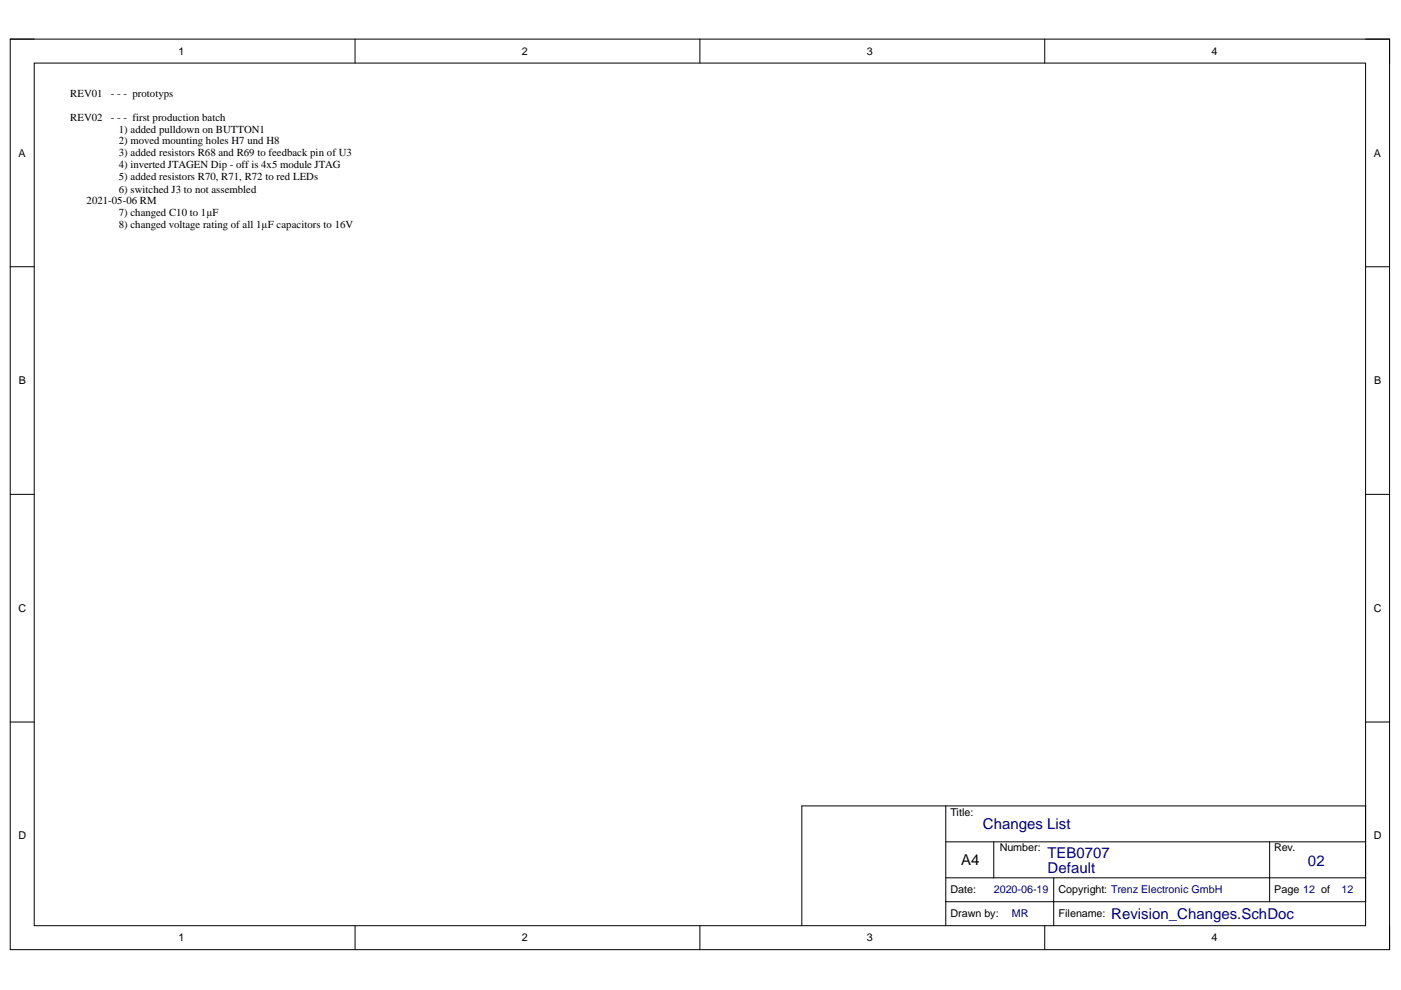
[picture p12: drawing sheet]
<svg xmlns="http://www.w3.org/2000/svg" width="297mm" height="210mm" viewBox="0 0 297 210" stroke-linecap="round" stroke-linejoin="round" font-family="sans-serif">
<defs><g id="words">
<g font-size="3.2" fill="#000080">
<text x="208.4" y="175.8">Changes List</text>
<text x="222.1" y="185.2">Default</text>
<text x="222.1" y="181.9">TEB0707</text>
<text x="277.3" y="183.6">02</text>
<text x="235.6" y="194.8">Revision_Changes.SchDoc</text>
</g>
<text font-size="3.2" x="203.8" y="183.4">A4</text>
<g font-size="2.3">
<text x="37.9" y="11.6">1</text>
<text x="110.7" y="11.6">2</text>
<text x="183.8" y="11.6">3</text>
<text x="256.9" y="11.6">4</text>
<text x="14.9" y="20.5">REV01</text>
<text x="23.5" y="20.5">- - - prototyps</text>
<text x="14.9" y="25.6">REV02</text>
<text x="23.5" y="25.6">- - - first production batch</text>
<text x="25.2" y="28.1">1) added pulldown on BUTTON1</text>
<text x="3.9" y="33.2">A</text>
<text x="25.2" y="30.6">2) moved mounting holes H7 und H8</text>
<text x="25.2" y="33.2">3) added resistors R68 and R69 to feedback pin of U3</text>
<text x="25.2" y="35.7">4) inverted JTAGEN Dip - off is 4x5 module JTAG</text>
<text x="291.3" y="33.2">A</text>
<text x="25.2" y="38.2">5) added resistors R70, R71, R72 to red LEDs</text>
<text x="25.2" y="40.8">6) switched J3 to not assembled</text>
<text x="18.4" y="43.4">2021-05-06 RM</text>
<text x="25.2" y="45.9">7) changed C10 to 1µF</text>
<text x="25.2" y="48.4">8) changed voltage rating of all 1µF capacitors to 16V</text>
<text x="4" y="81.5">B</text>
<text x="291.4" y="81.5">B</text>
<text x="3.9" y="129.7">C</text>
<text x="291.3" y="129.7">C</text>
<text x="201.5" y="172.9">Title:</text>
<text x="3.9" y="178">D</text>
<text x="291.3" y="178">D</text>
<text x="212" y="180.5">Number:</text>
<text x="270.2" y="180.5">Rev.</text>
<text x="201.5" y="189.4">Date:</text>
<text x="224.4" y="189.4">Copyright: Trenz Electronic GmbH</text>
<text x="270.2" y="189.4">Page 12 of</text>
<text x="201.5" y="194.5">Drawn by:</text>
<text x="224.4" y="194.5">Filename:</text>
<text x="37.9" y="199.6">1</text>
<text x="110.7" y="199.6">2</text>
<text x="183.8" y="199.6">3</text>
<text x="256.9" y="199.6">4</text>
</g>
<g font-size="2.3" fill="#000080">
<text x="210.7" y="189.4">2020-06-19</text>
<text x="284.4" y="189.4">12</text>
<text x="214.5" y="194.5">MR</text>
</g>
</g></defs>
<path d="M2.2 8.3h292.4v193.1h-292.4z" fill="none" stroke="#000" stroke-width=".21"/>
<path d="M7.3 13.4h282.2v182.9h-282.2z" fill-rule="evenodd" fill="#fff"/>
<g fill="none" stroke="#000" stroke-width=".21">
<path d="M2.2 8.3h5.1M7.3 13.4h282.2v182.9h-282.2zM75.3 8.3v5.1M148.4 8.3v5.1M221.5 8.3v5.1M289.5 8.3h5.1v5.1M2.2 56.6h5.1M289.5 56.6h5.1M2.2 104.8h5.1M289.5 104.8h5.1M2.2 153.1h5.1M289.5 153.1h5.1"/>
<path d="M200.5 170.9v25.4M200.5 178.5h89M210.7 178.5v7.6M269.2 178.5v12.7M75.3 196.3v5.1M148.4 196.3v5.1M200.5 191.2h89v-20.3h-119.5v25.4M200.5 186.1h89M221.5 196.3v5.1M223.4 186.1v10.2M294.6 196.3v5.1"/>
</g>
<path d="M14.9 18.4h96.6v83.9h-96.6z" fill-rule="evenodd" fill="#fff"/>
<path d="M14.9 18.4h96.6v83.9h-96.6z" fill="none" stroke="#fff" stroke-width=".21"/>
<use href="#words"/>
</svg>
